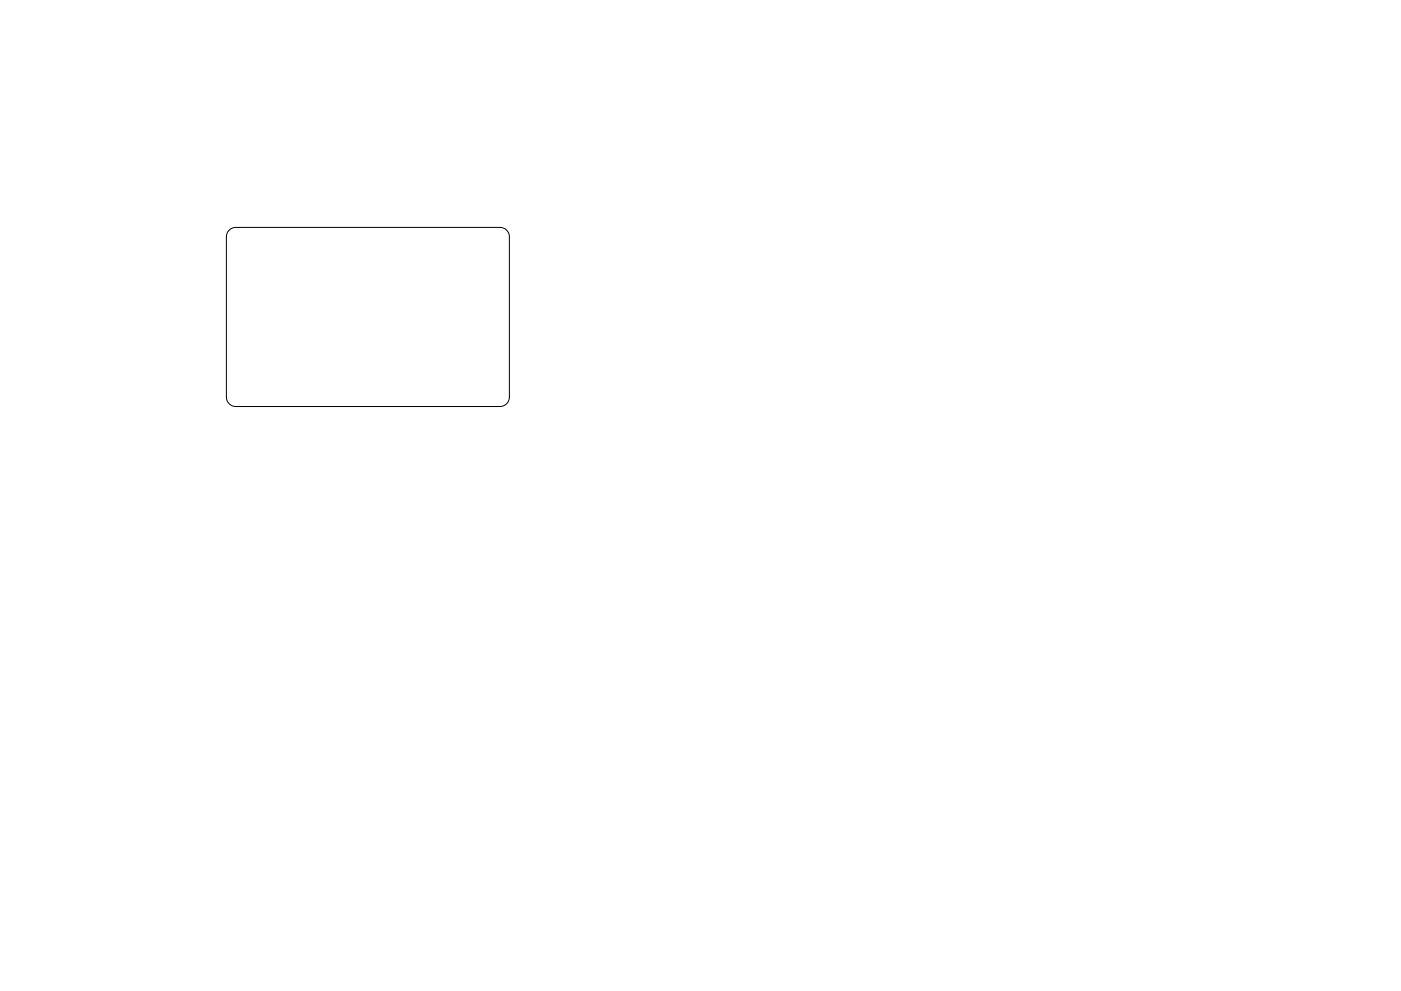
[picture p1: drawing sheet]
<svg xmlns="http://www.w3.org/2000/svg" width="297mm" height="210mm" viewBox="0 0 297 210" stroke-linecap="round" stroke-linejoin="round" font-family="sans-serif">
<path d="M48.6 48.8l.7-.4 .7-.2h56a2 2 0 0 1 2 2v34a2 2 0 0 1-2 2h-56a2 2 0 0 1-2-2v-34l.1-.6z" fill="none" stroke="#000" stroke-width=".21"/>
</svg>
